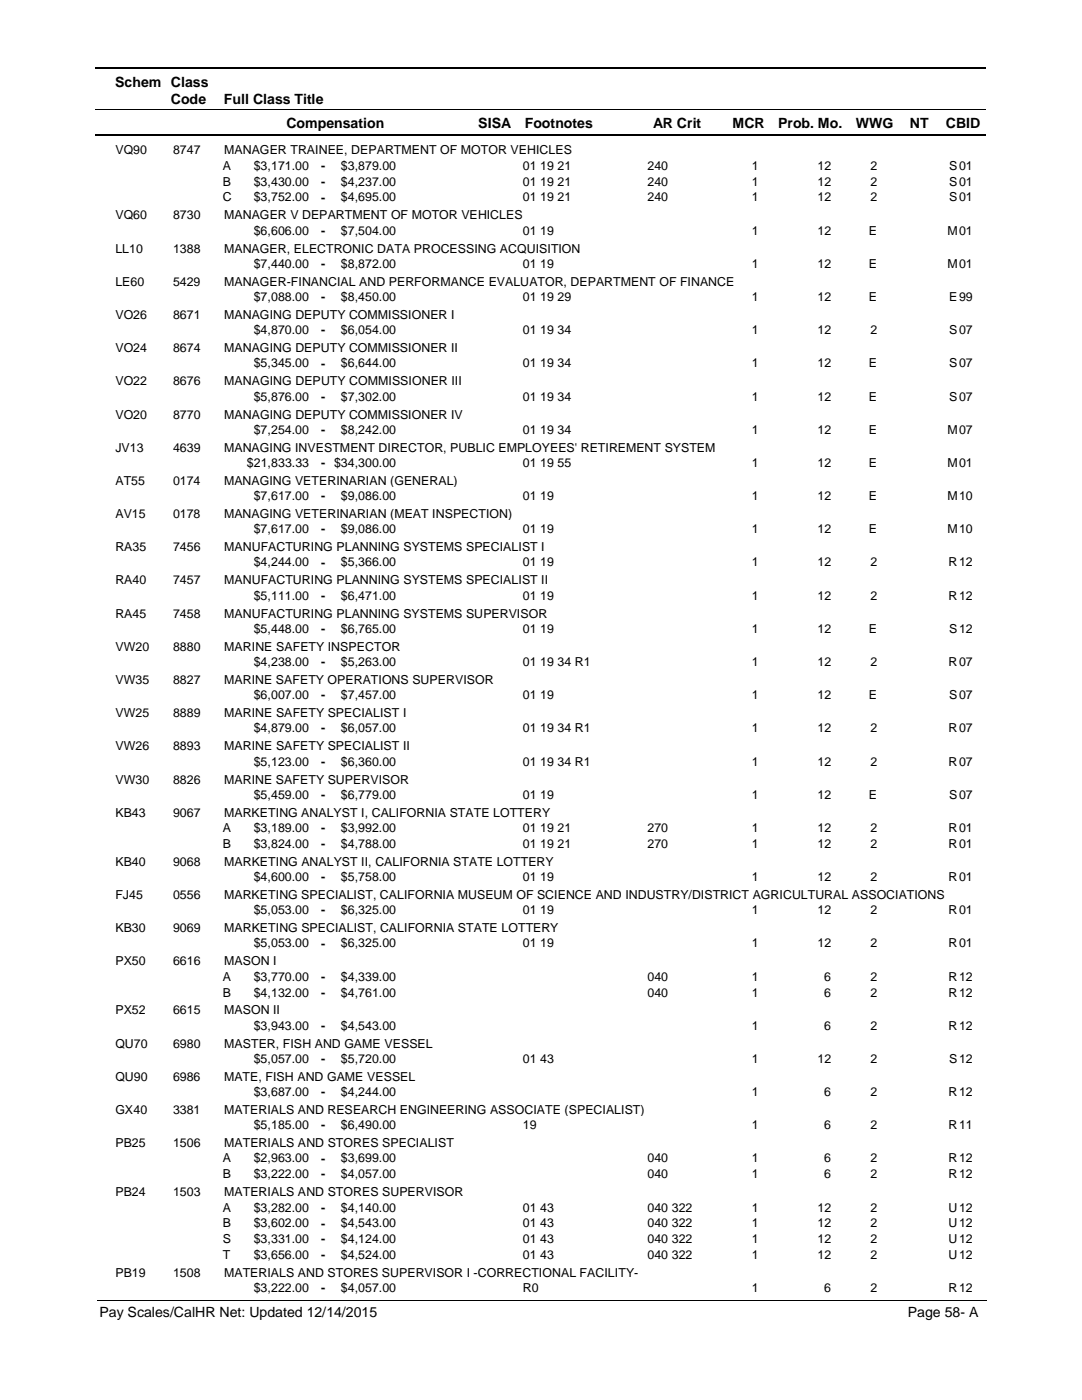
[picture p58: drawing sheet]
<svg xmlns="http://www.w3.org/2000/svg" width="216mm" height="279mm" viewBox="0 0 216 279" stroke-linecap="round" stroke-linejoin="round" font-family="sans-serif">
<defs><g id="words">
<g font-size="2.8">
<text x="23" y="17.3">Schem Class</text>
<text x="34.1" y="20.7">Code</text>
<text x="44.7" y="20.7">Full Class Title</text>
<text x="57.2" y="25.6">Compensation</text>
<text x="95.4" y="25.6">SISA</text>
<text x="104.7" y="25.6">Footnotes</text>
<text x="130.3" y="25.6">AR Crit</text>
<text x="146.2" y="25.6">MCR</text>
<text x="155.3" y="25.6">Prob. Mo.</text>
<text x="170.8" y="25.6">WWG</text>
<text x="181.5" y="25.6">NT</text>
<text x="188.7" y="25.6">CBID</text>
<text x="19.9" y="262.9">Pay Scales/CalHR Net: Updated 12/14/2015</text>
<text x="181.1" y="262.9">Page 58- A</text>
</g>
<g font-size="2.5">
<text x="23" y="30.8">VQ90</text>
<text x="34.5" y="30.8">8747</text>
<text x="44.5" y="33.9">A</text>
<text x="44.7" y="30.8">MANAGER TRAINEE, DEPARTMENT OF MOTOR VEHICLES</text>
<text x="50.6" y="33.9">$3,171.00</text>
<text x="64.1" y="33.9">-</text>
<text x="68" y="33.9">$3,879.00</text>
<text x="104.3" y="33.9">01 19 21</text>
<text x="129.2" y="33.9">240</text>
<text x="150" y="33.9">1</text>
<text x="163.1" y="33.9">12</text>
<text x="173.7" y="33.9">2</text>
<text x="189.4" y="33.9">S</text>
<text x="191.4" y="33.9">01</text>
<text x="44.5" y="37">B</text>
<text x="44.5" y="40.2">C</text>
<text x="50.6" y="37">$3,430.00</text>
<text x="50.6" y="40.2">$3,752.00</text>
<text x="64.1" y="37.1">-</text>
<text x="64.1" y="40.2">-</text>
<text x="68" y="37">$4,237.00</text>
<text x="68" y="40.2">$4,695.00</text>
<text x="104.3" y="37">01 19 21</text>
<text x="104.3" y="40.2">01 19 21</text>
<text x="129.2" y="37">240</text>
<text x="129.2" y="40.2">240</text>
<text x="150" y="40.2">1</text>
<text x="150" y="37">1</text>
<text x="163.1" y="37">12</text>
<text x="163.1" y="40.2">12</text>
<text x="173.7" y="37">2</text>
<text x="173.7" y="40.2">2</text>
<text x="189.4" y="40.2">S</text>
<text x="189.4" y="37">S</text>
<text x="191.4" y="37">01</text>
<text x="191.4" y="40.2">01</text>
<text x="23" y="43.8">VQ60</text>
<text x="34.5" y="43.8">8730</text>
<text x="44.7" y="43.8">MANAGER V DEPARTMENT OF MOTOR VEHICLES</text>
<text x="50.6" y="46.8">$6,606.00</text>
<text x="64.1" y="46.8">-</text>
<text x="68" y="46.8">$7,504.00</text>
<text x="104.3" y="46.8">01 19</text>
<text x="150" y="46.8">1</text>
<text x="163.1" y="46.8">12</text>
<text x="173.4" y="46.8">E</text>
<text x="189.1" y="46.8">M</text>
<text x="191.4" y="46.8">01</text>
<text x="23" y="50.4">LL10</text>
<text x="34.5" y="50.4">1388</text>
<text x="44.7" y="50.4">MANAGER, ELECTRONIC DATA PROCESSING ACQUISITION</text>
<text x="50.6" y="53.4">$7,440.00</text>
<text x="64.1" y="53.5">-</text>
<text x="68" y="53.4">$8,872.00</text>
<text x="104.3" y="53.4">01 19</text>
<text x="150" y="53.4">1</text>
<text x="163.1" y="53.4">12</text>
<text x="173.4" y="53.4">E</text>
<text x="189.1" y="53.4">M</text>
<text x="191.4" y="53.4">01</text>
<text x="23" y="57">LE60</text>
<text x="34.5" y="57">5429</text>
<text x="44.7" y="57">MANAGER-FINANCIAL AND PERFORMANCE EVALUATOR, DEPARTMENT OF FINANCE</text>
<text x="23" y="63.6">VO26</text>
<text x="34.5" y="63.6">8671</text>
<text x="44.7" y="63.6">MANAGING DEPUTY COMMISSIONER I</text>
<text x="50.6" y="60.1">$7,088.00</text>
<text x="64.1" y="60.1">-</text>
<text x="68" y="60.1">$8,450.00</text>
<text x="104.3" y="60.1">01 19 29</text>
<text x="150" y="60.1">1</text>
<text x="163.1" y="60.1">12</text>
<text x="173.4" y="60.1">E</text>
<text x="189.4" y="60.1">E</text>
<text x="191.4" y="60.1">99</text>
<text x="23" y="70.3">VO24</text>
<text x="34.5" y="70.3">8674</text>
<text x="44.7" y="70.3">MANAGING DEPUTY COMMISSIONER II</text>
<text x="50.6" y="66.7">$4,870.00</text>
<text x="64.1" y="66.7">-</text>
<text x="68" y="66.7">$6,054.00</text>
<text x="104.3" y="66.7">01 19 34</text>
<text x="150" y="66.7">1</text>
<text x="163.1" y="66.7">12</text>
<text x="173.7" y="66.7">2</text>
<text x="189.4" y="66.7">S</text>
<text x="191.4" y="66.7">07</text>
<text x="23" y="76.9">VO22</text>
<text x="34.5" y="76.9">8676</text>
<text x="44.7" y="76.9">MANAGING DEPUTY COMMISSIONER III</text>
<text x="50.6" y="73.3">$5,345.00</text>
<text x="64.1" y="73.3">-</text>
<text x="68" y="73.3">$6,644.00</text>
<text x="104.3" y="73.3">01 19 34</text>
<text x="150" y="73.3">1</text>
<text x="163.1" y="73.3">12</text>
<text x="173.4" y="73.3">E</text>
<text x="189.4" y="73.3">S</text>
<text x="191.4" y="73.3">07</text>
<text x="23" y="83.5">VO20</text>
<text x="34.5" y="83.5">8770</text>
<text x="44.7" y="83.5">MANAGING DEPUTY COMMISSIONER IV</text>
<text x="50.6" y="79.9">$5,876.00</text>
<text x="64.1" y="80">-</text>
<text x="68" y="79.9">$7,302.00</text>
<text x="104.3" y="79.9">01 19 34</text>
<text x="150" y="79.9">1</text>
<text x="163.1" y="79.9">12</text>
<text x="173.4" y="79.9">E</text>
<text x="189.4" y="79.9">S</text>
<text x="191.4" y="79.9">07</text>
<text x="50.6" y="86.6">$7,254.00</text>
<text x="64.1" y="86.6">-</text>
<text x="68" y="86.6">$8,242.00</text>
<text x="104.3" y="86.6">01 19 34</text>
<text x="150" y="86.6">1</text>
<text x="163.1" y="86.6">12</text>
<text x="173.4" y="86.6">E</text>
<text x="189.1" y="86.6">M</text>
<text x="191.4" y="86.6">07</text>
<text x="23" y="90.1">JV13</text>
<text x="34.5" y="90.1">4639</text>
<text x="44.7" y="90.1">MANAGING INVESTMENT DIRECTOR, PUBLIC EMPLOYEES' RETIREMENT SYSTEM</text>
<text x="49.3" y="93.2">$21,833.33</text>
<text x="64.1" y="93.2">- $34,300.00</text>
<text x="104.3" y="93.2">01 19 55</text>
<text x="150" y="93.2">1</text>
<text x="163.1" y="93.2">12</text>
<text x="173.4" y="93.2">E</text>
<text x="189.1" y="93.2">M</text>
<text x="191.4" y="93.2">01</text>
<text x="23" y="96.8">AT55</text>
<text x="34.5" y="96.8">0174</text>
<text x="44.7" y="96.8">MANAGING VETERINARIAN (GENERAL)</text>
<text x="50.6" y="99.8">$7,617.00</text>
<text x="64.1" y="99.8">-</text>
<text x="68" y="99.8">$9,086.00</text>
<text x="104.3" y="99.8">01 19</text>
<text x="150" y="99.8">1</text>
<text x="163.1" y="99.8">12</text>
<text x="173.4" y="99.8">E</text>
<text x="189.1" y="99.8">M</text>
<text x="191.4" y="99.8">10</text>
<text x="23" y="103.4">AV15</text>
<text x="34.5" y="103.4">0178</text>
<text x="44.7" y="103.4">MANAGING VETERINARIAN (MEAT INSPECTION)</text>
<text x="50.6" y="106.4">$7,617.00</text>
<text x="64.1" y="106.4">-</text>
<text x="68" y="106.4">$9,086.00</text>
<text x="104.3" y="106.4">01 19</text>
<text x="150" y="106.4">1</text>
<text x="163.1" y="106.4">12</text>
<text x="173.4" y="106.4">E</text>
<text x="189.1" y="106.4">M</text>
<text x="191.4" y="106.4">10</text>
<text x="23" y="110">RA35</text>
<text x="34.5" y="110">7456</text>
<text x="44.7" y="110">MANUFACTURING PLANNING SYSTEMS SPECIALIST I</text>
<text x="50.6" y="113.1">$4,244.00</text>
<text x="64.1" y="113.1">-</text>
<text x="68" y="113.1">$5,366.00</text>
<text x="104.3" y="113.1">01 19</text>
<text x="150" y="113.1">1</text>
<text x="163.1" y="113.1">12</text>
<text x="173.7" y="113.1">2</text>
<text x="189.3" y="113.1">R</text>
<text x="191.4" y="113.1">12</text>
<text x="23" y="116.6">RA40</text>
<text x="34.5" y="116.6">7457</text>
<text x="44.7" y="116.6">MANUFACTURING PLANNING SYSTEMS SPECIALIST II</text>
<text x="50.6" y="119.7">$5,111.00</text>
<text x="64.1" y="119.7">-</text>
<text x="68" y="119.7">$6,471.00</text>
<text x="104.3" y="119.7">01 19</text>
<text x="150" y="119.7">1</text>
<text x="163.1" y="119.7">12</text>
<text x="173.7" y="119.7">2</text>
<text x="189.3" y="119.7">R</text>
<text x="191.4" y="119.7">12</text>
<text x="23" y="123.3">RA45</text>
<text x="34.5" y="123.3">7458</text>
<text x="44.7" y="123.3">MANUFACTURING PLANNING SYSTEMS SUPERVISOR</text>
<text x="23" y="129.9">VW20</text>
<text x="34.5" y="129.9">8880</text>
<text x="44.7" y="129.9">MARINE SAFETY INSPECTOR</text>
<text x="50.6" y="126.3">$5,448.00</text>
<text x="64.1" y="126.3">-</text>
<text x="68" y="126.3">$6,765.00</text>
<text x="104.3" y="126.3">01 19</text>
<text x="150" y="126.3">1</text>
<text x="163.1" y="126.3">12</text>
<text x="173.4" y="126.3">E</text>
<text x="189.4" y="126.3">S</text>
<text x="191.4" y="126.3">12</text>
<text x="23" y="136.5">VW35</text>
<text x="34.5" y="136.5">8827</text>
<text x="44.7" y="136.5">MARINE SAFETY OPERATIONS SUPERVISOR</text>
<text x="50.6" y="132.9">$4,238.00</text>
<text x="64.1" y="132.9">-</text>
<text x="68" y="132.9">$5,263.00</text>
<text x="104.3" y="132.9">01 19 34 R1</text>
<text x="150" y="132.9">1</text>
<text x="163.1" y="132.9">12</text>
<text x="173.7" y="132.9">2</text>
<text x="189.3" y="132.9">R</text>
<text x="191.4" y="132.9">07</text>
<text x="23" y="143.1">VW25</text>
<text x="34.5" y="143.1">8889</text>
<text x="44.7" y="143.1">MARINE SAFETY SPECIALIST I</text>
<text x="50.6" y="139.6">$6,007.00</text>
<text x="64.1" y="139.6">-</text>
<text x="68" y="139.6">$7,457.00</text>
<text x="104.3" y="139.6">01 19</text>
<text x="150" y="139.6">1</text>
<text x="163.1" y="139.6">12</text>
<text x="173.4" y="139.6">E</text>
<text x="189.4" y="139.6">S</text>
<text x="191.4" y="139.6">07</text>
<text x="23" y="149.7">VW26</text>
<text x="34.5" y="149.7">8893</text>
<text x="44.7" y="149.7">MARINE SAFETY SPECIALIST II</text>
<text x="50.6" y="146.2">$4,879.00</text>
<text x="64.1" y="146.2">-</text>
<text x="68" y="146.2">$6,057.00</text>
<text x="104.3" y="146.2">01 19 34 R1</text>
<text x="150" y="146.2">1</text>
<text x="163.1" y="146.2">12</text>
<text x="173.7" y="146.2">2</text>
<text x="189.3" y="146.2">R</text>
<text x="191.4" y="146.2">07</text>
<text x="50.6" y="152.8">$5,123.00</text>
<text x="64.1" y="152.8">-</text>
<text x="68" y="152.8">$6,360.00</text>
<text x="104.3" y="152.8">01 19 34 R1</text>
<text x="150" y="152.8">1</text>
<text x="163.1" y="152.8">12</text>
<text x="173.7" y="152.8">2</text>
<text x="189.3" y="152.8">R</text>
<text x="191.4" y="152.8">07</text>
<text x="23" y="156.4">VW30</text>
<text x="34.5" y="156.4">8826</text>
<text x="44.7" y="156.4">MARINE SAFETY SUPERVISOR</text>
<text x="50.6" y="159.4">$5,459.00</text>
<text x="64.1" y="159.4">-</text>
<text x="68" y="159.4">$6,779.00</text>
<text x="104.3" y="159.4">01 19</text>
<text x="150" y="159.4">1</text>
<text x="163.1" y="159.4">12</text>
<text x="173.4" y="159.4">E</text>
<text x="189.4" y="159.4">S</text>
<text x="191.4" y="159.4">07</text>
<text x="23" y="163">KB43</text>
<text x="34.5" y="163">9067</text>
<text x="44.5" y="166">A</text>
<text x="44.7" y="163">MARKETING ANALYST I, CALIFORNIA STATE LOTTERY</text>
<text x="50.6" y="166">$3,189.00</text>
<text x="64.1" y="166.1">-</text>
<text x="68" y="166">$3,992.00</text>
<text x="104.3" y="166">01 19 21</text>
<text x="129.2" y="166">270</text>
<text x="150" y="166">1</text>
<text x="163.1" y="166">12</text>
<text x="173.7" y="166">2</text>
<text x="189.3" y="166">R</text>
<text x="191.4" y="166">01</text>
<text x="23" y="172.8">KB40</text>
<text x="34.5" y="172.8">9068</text>
<text x="44.5" y="169.2">B</text>
<text x="44.7" y="172.8">MARKETING ANALYST II, CALIFORNIA STATE LOTTERY</text>
<text x="50.6" y="169.2">$3,824.00</text>
<text x="64.1" y="169.2">-</text>
<text x="68" y="169.2">$4,788.00</text>
<text x="104.3" y="169.2">01 19 21</text>
<text x="129.2" y="169.2">270</text>
<text x="150" y="169.2">1</text>
<text x="163.1" y="169.2">12</text>
<text x="173.7" y="169.2">2</text>
<text x="189.3" y="169.2">R</text>
<text x="191.4" y="169.2">01</text>
<text x="23" y="179.4">FJ45</text>
<text x="34.5" y="179.4">0556</text>
<text x="44.7" y="179.4">MARKETING SPECIALIST, CALIFORNIA MUSEUM OF SCIENCE AND INDUSTRY/DISTRICT AGRICULTURAL ASSOCIATIONS</text>
<text x="50.6" y="175.8">$4,600.00</text>
<text x="64.1" y="175.9">-</text>
<text x="68" y="175.8">$5,758.00</text>
<text x="104.3" y="175.8">01 19</text>
<text x="150" y="175.8">1</text>
<text x="163.1" y="175.8">12</text>
<text x="173.7" y="175.8">2</text>
<text x="189.3" y="175.8">R</text>
<text x="191.4" y="175.8">01</text>
<text x="50.6" y="182.5">$5,053.00</text>
<text x="64.1" y="182.5">-</text>
<text x="68" y="182.5">$6,325.00</text>
<text x="104.3" y="182.5">01 19</text>
<text x="150" y="182.5">1</text>
<text x="163.1" y="182.5">12</text>
<text x="173.7" y="182.5">2</text>
<text x="189.3" y="182.5">R</text>
<text x="191.4" y="182.5">01</text>
<text x="23" y="186">KB30</text>
<text x="34.5" y="186">9069</text>
<text x="44.7" y="186">MARKETING SPECIALIST, CALIFORNIA STATE LOTTERY</text>
<text x="50.6" y="189.1">$5,053.00</text>
<text x="64.1" y="189.1">-</text>
<text x="68" y="189.1">$6,325.00</text>
<text x="104.3" y="189.1">01 19</text>
<text x="150" y="189.1">1</text>
<text x="163.1" y="189.1">12</text>
<text x="173.7" y="189.1">2</text>
<text x="189.3" y="189.1">R</text>
<text x="191.4" y="189.1">01</text>
<text x="23" y="192.6">PX50</text>
<text x="34.5" y="192.6">6616</text>
<text x="44.5" y="195.7">A</text>
<text x="44.7" y="192.6">MASON I</text>
<text x="50.6" y="195.7">$3,770.00</text>
<text x="64.1" y="195.7">-</text>
<text x="68" y="195.7">$4,339.00</text>
<text x="129.2" y="195.7">040</text>
<text x="150" y="195.7">1</text>
<text x="164.5" y="195.7">6</text>
<text x="173.7" y="195.7">2</text>
<text x="189.3" y="195.7">R</text>
<text x="191.4" y="195.7">12</text>
<text x="23" y="202.4">PX52</text>
<text x="34.5" y="202.4">6615</text>
<text x="44.5" y="198.9">B</text>
<text x="44.7" y="202.4">MASON II</text>
<text x="50.6" y="198.9">$4,132.00</text>
<text x="64.1" y="198.9">-</text>
<text x="68" y="198.9">$4,761.00</text>
<text x="129.2" y="198.9">040</text>
<text x="150" y="198.9">1</text>
<text x="164.5" y="198.9">6</text>
<text x="173.7" y="198.9">2</text>
<text x="189.3" y="198.9">R</text>
<text x="191.4" y="198.9">12</text>
<text x="23" y="209.1">QU70</text>
<text x="34.5" y="209.1">6980</text>
<text x="44.7" y="209.1">MASTER, FISH AND GAME VESSEL</text>
<text x="50.6" y="205.5">$3,943.00</text>
<text x="64.1" y="205.5">-</text>
<text x="68" y="205.5">$4,543.00</text>
<text x="150" y="205.5">1</text>
<text x="164.5" y="205.5">6</text>
<text x="173.7" y="205.5">2</text>
<text x="189.3" y="205.5">R</text>
<text x="191.4" y="205.5">12</text>
<text x="23" y="215.7">QU90</text>
<text x="34.5" y="215.7">6986</text>
<text x="44.7" y="215.7">MATE, FISH AND GAME VESSEL</text>
<text x="50.6" y="212.1">$5,057.00</text>
<text x="64.1" y="212.1">-</text>
<text x="68" y="212.1">$5,720.00</text>
<text x="104.3" y="212.1">01 43</text>
<text x="150" y="212.1">1</text>
<text x="163.1" y="212.1">12</text>
<text x="173.7" y="212.1">2</text>
<text x="189.4" y="212.1">S</text>
<text x="191.4" y="212.1">12</text>
<text x="50.6" y="218.7">$3,687.00</text>
<text x="64.1" y="218.8">-</text>
<text x="68" y="218.7">$4,244.00</text>
<text x="150" y="218.7">1</text>
<text x="164.5" y="218.7">6</text>
<text x="173.7" y="218.7">2</text>
<text x="189.3" y="218.7">R</text>
<text x="191.4" y="218.7">12</text>
<text x="23" y="222.3">GX40</text>
<text x="34.5" y="222.3">3381</text>
<text x="44.7" y="222.3">MATERIALS AND RESEARCH ENGINEERING ASSOCIATE (SPECIALIST)</text>
<text x="50.6" y="225.4">$5,185.00</text>
<text x="64.1" y="225.4">-</text>
<text x="68" y="225.4">$6,490.00</text>
<text x="104.3" y="225.4">19</text>
<text x="150" y="225.4">1</text>
<text x="164.5" y="225.4">6</text>
<text x="173.7" y="225.4">2</text>
<text x="189.3" y="225.4">R</text>
<text x="191.4" y="225.4">11</text>
<text x="23" y="228.9">PB25</text>
<text x="34.5" y="228.9">1506</text>
<text x="44.5" y="232">A</text>
<text x="44.7" y="228.9">MATERIALS AND STORES SPECIALIST</text>
<text x="50.6" y="232">$2,963.00</text>
<text x="64.1" y="232">-</text>
<text x="68" y="232">$3,699.00</text>
<text x="129.2" y="232">040</text>
<text x="150" y="232">1</text>
<text x="164.5" y="232">6</text>
<text x="173.7" y="232">2</text>
<text x="189.3" y="232">R</text>
<text x="191.4" y="232">12</text>
<text x="23" y="238.7">PB24</text>
<text x="34.5" y="238.7">1503</text>
<text x="44.5" y="235.1">B</text>
<text x="44.7" y="238.7">MATERIALS AND STORES SUPERVISOR</text>
<text x="50.6" y="235.1">$3,222.00</text>
<text x="64.1" y="235.2">-</text>
<text x="68" y="235.1">$4,057.00</text>
<text x="129.2" y="235.1">040</text>
<text x="150" y="235.1">1</text>
<text x="164.5" y="235.1">6</text>
<text x="173.7" y="235.1">2</text>
<text x="189.3" y="235.1">R</text>
<text x="191.4" y="235.1">12</text>
<text x="44.5" y="241.8">A</text>
<text x="44.5" y="244.9">B</text>
<text x="50.6" y="241.8">$3,282.00</text>
<text x="50.6" y="244.9">$3,602.00</text>
<text x="64.1" y="241.8">-</text>
<text x="64.1" y="245">-</text>
<text x="68" y="241.8">$4,140.00</text>
<text x="68" y="244.9">$4,543.00</text>
<text x="104.3" y="241.8">01 43</text>
<text x="104.3" y="244.9">01 43</text>
<text x="129.2" y="241.8">040 322</text>
<text x="129.2" y="244.9">040 322</text>
<text x="150" y="244.9">1</text>
<text x="150" y="241.8">1</text>
<text x="163.1" y="241.8">12</text>
<text x="163.1" y="244.9">12</text>
<text x="173.7" y="241.8">2</text>
<text x="173.7" y="244.9">2</text>
<text x="189.3" y="244.9">U</text>
<text x="189.3" y="241.8">U</text>
<text x="191.4" y="241.8">12</text>
<text x="191.4" y="244.9">12</text>
<text x="44.5" y="248.1">S</text>
<text x="44.5" y="251.3">T</text>
<text x="50.6" y="248.1">$3,331.00</text>
<text x="50.6" y="251.3">$3,656.00</text>
<text x="64.1" y="248.2">-</text>
<text x="64.1" y="251.3">-</text>
<text x="68" y="248.1">$4,124.00</text>
<text x="68" y="251.3">$4,524.00</text>
<text x="104.3" y="248.1">01 43</text>
<text x="104.3" y="251.3">01 43</text>
<text x="129.2" y="248.1">040 322</text>
<text x="129.2" y="251.3">040 322</text>
<text x="150" y="248.1">1</text>
<text x="150" y="251.3">1</text>
<text x="163.1" y="248.1">12</text>
<text x="163.1" y="251.3">12</text>
<text x="173.7" y="248.1">2</text>
<text x="173.7" y="251.3">2</text>
<text x="189.3" y="248.1">U</text>
<text x="189.3" y="251.3">U</text>
<text x="191.4" y="248.1">12</text>
<text x="191.4" y="251.3">12</text>
<text x="23" y="254.9">PB19</text>
<text x="34.5" y="254.9">1508</text>
<text x="44.7" y="254.9">MATERIALS AND STORES SUPERVISOR I -CORRECTIONAL FACILITY-</text>
<text x="50.6" y="257.9">$3,222.00</text>
<text x="64.1" y="257.9">-</text>
<text x="68" y="257.9">$4,057.00</text>
<text x="104.3" y="257.9">R0</text>
<text x="150" y="257.9">1</text>
<text x="164.5" y="257.9">6</text>
<text x="173.7" y="257.9">2</text>
<text x="189.3" y="257.9">R</text>
<text x="191.4" y="257.9">12</text>
</g>
</g></defs>
<path d="M19 13.5h177.8M19 27h177.8" fill="none" stroke="#000" stroke-width=".36"/>
<path d="M19 21.8h177.8" fill="none" stroke="#000" stroke-width=".2"/>
<g fill="#fff">
<path d="M46.9 31.2h16.3v3h-16.3z"/>
<path d="M191 31.2h4.2v3h-4.2z"/>
<path d="M46.9 34.4h16.3v3h-16.3z"/>
<path d="M191 34.4h4.2v3h-4.2z"/>
<path d="M46.9 37.6h16.3v3h-16.3z"/>
<path d="M191 37.6h4.2v3h-4.2z"/>
<path d="M46.9 44.2h16.3v3h-16.3z"/>
<path d="M191 44.2h4.2v3h-4.2z"/>
<path d="M46.9 50.8h16.3v3h-16.3z"/>
<path d="M191 50.8h4.2v3h-4.2z"/>
<path d="M46.9 57.4h16.3v3h-16.3z"/>
<path d="M191 57.4h4.2v3h-4.2z"/>
<path d="M46.9 64.1h16.3v2.9h-16.3z"/>
<path d="M191 64.1h4.2v2.9h-4.2z"/>
<path d="M46.9 70.7h16.3v3h-16.3z"/>
<path d="M191 70.7h4.2v3h-4.2z"/>
<path d="M46.9 77.3h16.3v3h-16.3z"/>
<path d="M191 77.3h4.2v3h-4.2z"/>
<path d="M46.9 83.9h16.3v3h-16.3z"/>
<path d="M191 83.9h4.2v3h-4.2z"/>
<path d="M46.9 90.6h16.3v2.9h-16.3z"/>
<path d="M191 90.6h4.2v2.9h-4.2z"/>
<path d="M46.9 97.2h16.3v3h-16.3z"/>
<path d="M191 97.2h4.2v3h-4.2z"/>
<path d="M46.9 103.8h16.3v3h-16.3z"/>
<path d="M191 103.8h4.2v3h-4.2z"/>
<path d="M46.9 110.4h16.3v3h-16.3z"/>
<path d="M191 110.4h4.2v3h-4.2z"/>
<path d="M46.9 117.1h16.3v2.9h-16.3z"/>
<path d="M191 117.1h4.2v2.9h-4.2z"/>
<path d="M46.9 123.7h16.3v2.9h-16.3z"/>
<path d="M191 123.7h4.2v2.9h-4.2z"/>
<path d="M46.9 130.3h16.3v3h-16.3z"/>
<path d="M191 130.3h4.2v3h-4.2z"/>
<path d="M46.9 136.9h16.3v3h-16.3z"/>
<path d="M191 136.9h4.2v3h-4.2z"/>
<path d="M46.9 143.5h16.3v3h-16.3z"/>
<path d="M191 143.5h4.2v3h-4.2z"/>
<path d="M46.9 150.2h16.3v2.9h-16.3z"/>
<path d="M191 150.2h4.2v2.9h-4.2z"/>
<path d="M46.9 156.8h16.3v3h-16.3z"/>
<path d="M191 156.8h4.2v3h-4.2z"/>
<path d="M46.9 163.4h16.3v3h-16.3z"/>
<path d="M191 163.4h4.2v3h-4.2z"/>
<path d="M46.9 166.6h16.3v2.9h-16.3z"/>
<path d="M191 166.6h4.2v2.9h-4.2z"/>
<path d="M46.9 173.2h16.3v3h-16.3z"/>
<path d="M191 173.2h4.2v3h-4.2z"/>
<path d="M46.9 179.8h16.3v3h-16.3z"/>
<path d="M191 179.8h4.2v3h-4.2z"/>
<path d="M46.9 186.4h16.3v3h-16.3z"/>
<path d="M191 186.4h4.2v3h-4.2z"/>
<path d="M46.9 193.1h16.3v2.9h-16.3z"/>
<path d="M191 193.1h4.2v2.9h-4.2z"/>
<path d="M46.9 196.2h16.3v3h-16.3z"/>
<path d="M191 196.2h4.2v3h-4.2z"/>
<path d="M46.9 202.9h16.3v2.9h-16.3z"/>
<path d="M191 202.9h4.2v2.9h-4.2z"/>
<path d="M46.9 209.5h16.3v2.9h-16.3z"/>
<path d="M191 209.5h4.2v2.9h-4.2z"/>
<path d="M46.9 216.1h16.3v3h-16.3z"/>
<path d="M191 216.1h4.2v3h-4.2z"/>
<path d="M46.9 222.7h16.3v3h-16.3z"/>
<path d="M191 222.7h4.2v3h-4.2z"/>
<path d="M46.9 229.3h16.3v3h-16.3z"/>
<path d="M191 229.3h4.2v3h-4.2z"/>
<path d="M46.9 232.5h16.3v3h-16.3z"/>
<path d="M191 232.5h4.2v3h-4.2z"/>
<path d="M46.9 239.2h16.3v2.9h-16.3z"/>
<path d="M191 239.2h4.2v2.9h-4.2z"/>
<path d="M46.9 242.3h16.3v3h-16.3z"/>
<path d="M191 242.3h4.2v3h-4.2z"/>
<path d="M46.9 245.5h16.3v3h-16.3z"/>
<path d="M191 245.5h4.2v3h-4.2z"/>
<path d="M46.9 248.7h16.3v3h-16.3z"/>
<path d="M191 248.7h4.2v3h-4.2z"/>
<path d="M46.9 255.3h16.3v3h-16.3z"/>
<path d="M191 255.3h4.2v3h-4.2z"/>
</g>
<path d="M19.4 259.6h177.4" fill="none" stroke="#000" stroke-width=".2"/>
<use href="#words"/>
</svg>
